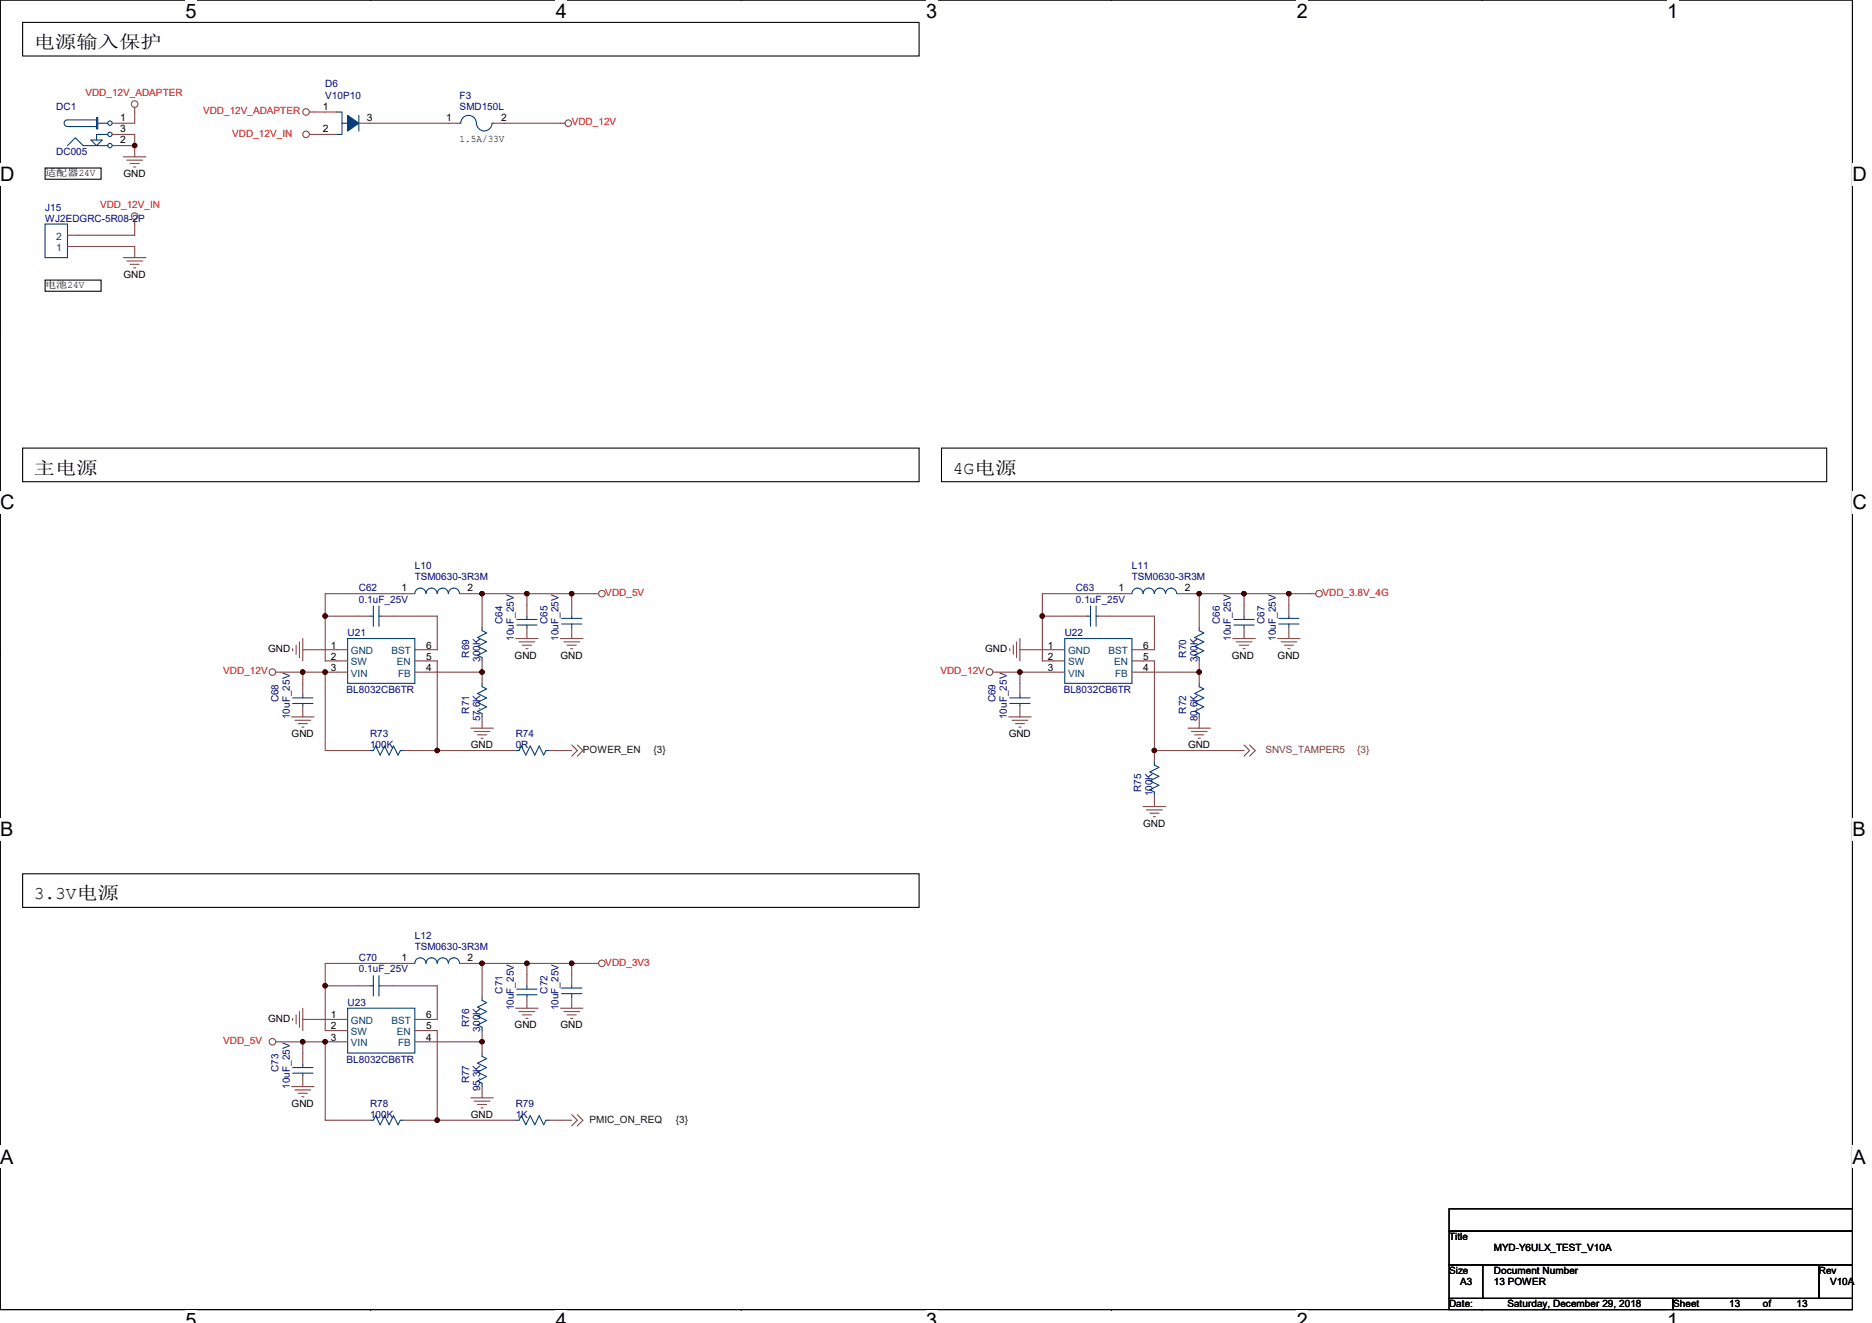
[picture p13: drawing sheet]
<svg xmlns="http://www.w3.org/2000/svg" width="297mm" height="210mm" viewBox="0 0 297 210" stroke-linecap="round" stroke-linejoin="round" font-family="sans-serif">
<defs><g id="words">
<g font-size="3.2">
<text x="29.4" y="2.8">5</text>
<text x="88.2" y="2.8">4</text>
<text x="147" y="2.8">3</text>
<text x="205.8" y="2.8">2</text>
<text x="264.5" y="2.8">1</text>
<text x="0" y="28.8">D</text>
<text x="293.9" y="28.8">D</text>
<text x="0" y="80.8">C</text>
<text x="293.9" y="80.8">C</text>
<text x="0" y="132.7">B</text>
<text x="293.9" y="132.7">B</text>
<text x="0" y="184.7">A</text>
<text x="293.9" y="184.7">A</text>
<text x="29.4" y="210.7">5</text>
<text x="88.2" y="210.7">4</text>
<text x="147" y="210.7">3</text>
<text x="205.8" y="210.7">2</text>
<text x="264.5" y="210.7">1</text>
</g>
<g font-size="2.8">
<text x="5.4" y="7.6">电源输入保护</text>
<text x="5.4" y="75.2">主电源</text>
<text x="151.2" y="75.2">4G电源</text>
<text x="5.4" y="142.7">3.3V电源</text>
</g>
<g font-size="1.6" fill="#000080">
<text x="8.9" y="17.4">DC1</text>
<text x="51.6" y="13.9">D6</text>
<text x="51.6" y="15.6">V10P10</text>
<text x="72.9" y="15.6">F3</text>
<text x="72.9" y="17.4">SMD150L</text>
<text x="8.9" y="24.5">DC005</text>
<text x="7.2" y="33.4">J15</text>
<text x="7.2" y="35.2">WJ2EDGRC-5R08-2P</text>
<text x="56.9" y="93.9">C62</text>
<text x="56.9" y="95.7">0.1uF_25V</text>
<text x="65.8" y="90.3">L10</text>
<text x="65.8" y="92.1">TSM0630-3R3M</text>
<text x="170.7" y="93.9">C63</text>
<text x="170.7" y="95.7">0.1uF_25V</text>
<text x="179.6" y="90.3">L11</text>
<text x="179.6" y="92.1">TSM0630-3R3M</text>
<text x="55.2" y="101">U21</text>
<text x="79.8" y="99" transform="rotate(-90 79.8 99)">C64</text>
<text x="81.5" y="101.7" transform="rotate(-90 81.5 101.7)">10uF_25V</text>
<text x="86.9" y="99" transform="rotate(-90 86.9 99)">C65</text>
<text x="88.6" y="101.7" transform="rotate(-90 88.6 101.7)">10uF_25V</text>
<text x="168.9" y="101">U22</text>
<text x="193.5" y="99" transform="rotate(-90 193.5 99)">C66</text>
<text x="195.3" y="101.7" transform="rotate(-90 195.3 101.7)">10uF_25V</text>
<text x="200.7" y="99" transform="rotate(-90 200.7 99)">C67</text>
<text x="202.4" y="101.7" transform="rotate(-90 202.4 101.7)">10uF_25V</text>
<text x="74.4" y="104.4" transform="rotate(-90 74.4 104.4)">R69</text>
<text x="76.2" y="105.1" transform="rotate(-90 76.2 105.1)">300K</text>
<text x="188.2" y="104.4" transform="rotate(-90 188.2 104.4)">R70</text>
<text x="190" y="105.1" transform="rotate(-90 190 105.1)">300K</text>
<text x="44.2" y="111.5" transform="rotate(-90 44.2 111.5)">C68</text>
<text x="55" y="110">BL8032CB6TR</text>
<text x="74.4" y="113.3" transform="rotate(-90 74.4 113.3)">R71</text>
<text x="158" y="111.5" transform="rotate(-90 158 111.5)">C69</text>
<text x="168.8" y="110">BL8032CB6TR</text>
<text x="188.2" y="113.3" transform="rotate(-90 188.2 113.3)">R72</text>
<text x="46" y="114.2" transform="rotate(-90 46 114.2)">10uF_25V</text>
<text x="58.7" y="117">R73</text>
<text x="58.7" y="118.8">100K</text>
<text x="76.2" y="114.5" transform="rotate(-90 76.2 114.5)">57.6K</text>
<text x="81.8" y="117">R74</text>
<text x="81.8" y="118.8">0R</text>
<text x="159.8" y="114.2" transform="rotate(-90 159.8 114.2)">10uF_25V</text>
<text x="190" y="114.5" transform="rotate(-90 190 114.5)">80.6K</text>
<text x="181.1" y="125.7" transform="rotate(-90 181.1 125.7)">R75</text>
<text x="182.9" y="126.4" transform="rotate(-90 182.9 126.4)">100K</text>
<text x="65.8" y="149">L12</text>
<text x="56.9" y="152.5">C70</text>
<text x="56.9" y="154.3">0.1uF_25V</text>
<text x="65.8" y="150.8">TSM0630-3R3M</text>
<text x="55.2" y="159.7">U23</text>
<text x="79.8" y="157.7" transform="rotate(-90 79.8 157.7)">C71</text>
<text x="81.5" y="160.4" transform="rotate(-90 81.5 160.4)">10uF_25V</text>
<text x="86.9" y="157.7" transform="rotate(-90 86.9 157.7)">C72</text>
<text x="88.6" y="160.4" transform="rotate(-90 88.6 160.4)">10uF_25V</text>
<text x="74.4" y="163" transform="rotate(-90 74.4 163)">R76</text>
<text x="76.2" y="163.7" transform="rotate(-90 76.2 163.7)">300K</text>
<text x="44.2" y="170.2" transform="rotate(-90 44.2 170.2)">C73</text>
<text x="46" y="172.8" transform="rotate(-90 46 172.8)">10uF_25V</text>
<text x="55" y="168.7">BL8032CB6TR</text>
<text x="74.4" y="171.9" transform="rotate(-90 74.4 171.9)">R77</text>
<text x="76.2" y="173.2" transform="rotate(-90 76.2 173.2)">95.3K</text>
<text x="58.7" y="175.7">R78</text>
<text x="58.7" y="177.4">100K</text>
<text x="81.8" y="175.7">R79</text>
<text x="81.8" y="177.4">1K</text>
</g>
<g font-size="1.6" fill="#f00">
<text x="13.5" y="15.3">VDD_12V_ADAPTER</text>
<text x="32.2" y="18.1">VDD_12V_ADAPTER</text>
<text x="36.8" y="21.7">VDD_12V_IN</text>
<text x="90.7" y="19.9">VDD_12V</text>
<text x="15.9" y="33.1">VDD_12V_IN</text>
<text x="96.1" y="94.6">VDD_5V</text>
<text x="209.8" y="94.6">VDD_3.8V_4G</text>
<text x="35.4" y="107">VDD_12V</text>
<text x="149.2" y="107">VDD_12V</text>
<text x="96.1" y="153.3">VDD_3V3</text>
<text x="35.4" y="165.7">VDD_5V</text>
</g>
<g font-size="1.6">
<text x="51.2" y="17.4">1</text>
<text x="19.1" y="19.2">1</text>
<text x="19.1" y="21">3</text>
<text x="19.1" y="22.7">2</text>
<text x="51.2" y="21">2</text>
<text x="58.2" y="19.2">3</text>
<text x="70.8" y="19.2">1</text>
<text x="72.9" y="22.6">1.5A/33V</text>
<text x="79.5" y="19.2">2</text>
<text x="7.2" y="27.9">适配器24V</text>
<text x="19.6" y="28.1">GND</text>
<text x="7.2" y="45.7">电池24V</text>
<text x="19.6" y="44.1">GND</text>
<text x="63.7" y="93.9">1</text>
<text x="74.2" y="93.9">2</text>
<text x="177.5" y="93.9">1</text>
<text x="188" y="93.9">2</text>
<text x="42.5" y="103.5">GND</text>
<text x="52.5" y="102.9">1</text>
<text x="52.5" y="104.7">2</text>
<text x="52.5" y="106.5">3</text>
<text x="67.6" y="106.5">4</text>
<text x="67.6" y="102.9">6</text>
<text x="67.6" y="104.7">5</text>
<text x="81.7" y="104.5">GND</text>
<text x="88.9" y="104.5">GND</text>
<text x="156.3" y="103.5">GND</text>
<text x="166.3" y="102.9">1</text>
<text x="166.3" y="104.7">2</text>
<text x="166.3" y="106.5">3</text>
<text x="181.4" y="106.5">4</text>
<text x="181.4" y="104.7">5</text>
<text x="181.4" y="102.9">6</text>
<text x="195.4" y="104.5">GND</text>
<text x="202.7" y="104.5">GND</text>
<text x="46.3" y="117">GND</text>
<text x="74.7" y="118.8">GND</text>
<text x="160.1" y="117">GND</text>
<text x="188.5" y="118.8">GND</text>
<text x="181.4" y="131.2">GND</text>
<text x="63.7" y="152.5">1</text>
<text x="74.2" y="152.5">2</text>
<text x="52.5" y="161.6">1</text>
<text x="67.6" y="161.6">6</text>
<text x="42.5" y="162.2">GND</text>
<text x="52.5" y="163.4">2</text>
<text x="52.5" y="165.2">3</text>
<text x="67.6" y="165.2">4</text>
<text x="67.6" y="163.4">5</text>
<text x="81.7" y="163.2">GND</text>
<text x="88.9" y="163.2">GND</text>
<text x="46.3" y="175.7">GND</text>
<text x="74.7" y="177.4">GND</text>
<text x="229.9" y="196.8">Title</text>
<text x="229.9" y="202.2">Size</text>
<text x="231.7" y="203.9">A3</text>
<text x="237" y="203.9">13 POWER</text>
<text x="237" y="198.6">MYD-Y6ULX_TEST_V10A</text>
<text x="237" y="202.2">Document Number</text>
<text x="288.6" y="202.2">Rev</text>
<text x="290.4" y="203.9">V10A</text>
<text x="229.9" y="207.5">Date:</text>
<text x="239.2" y="207.5">Saturday, December 29, 2018</text>
<text x="265.5" y="207.5">Sheet</text>
<text x="274.4" y="207.5">13</text>
<text x="279.7" y="207.5">of</text>
<text x="285" y="207.5">13</text>
</g>
<g font-size="1.6" fill="#004080">
<text x="8.9" y="39.8">1</text>
<text x="8.9" y="38.1">2</text>
<text x="55.7" y="103.8">GND</text>
<text x="55.7" y="105.6">SW</text>
<text x="55.7" y="107.4">VIN</text>
<text x="62.1" y="103.8">BST</text>
<text x="63" y="105.6">EN</text>
<text x="63.2" y="107.4">FB</text>
<text x="169.5" y="103.8">GND</text>
<text x="169.5" y="105.6">SW</text>
<text x="169.5" y="107.4">VIN</text>
<text x="175.9" y="103.8">BST</text>
<text x="176.8" y="105.6">EN</text>
<text x="176.9" y="107.4">FB</text>
<text x="55.7" y="162.5">GND</text>
<text x="55.7" y="164.3">SW</text>
<text x="55.7" y="166.1">VIN</text>
<text x="62.1" y="162.5">BST</text>
<text x="63" y="164.3">EN</text>
<text x="63.2" y="166.1">FB</text>
</g>
<g font-size="1.6" fill="#004000">
<text x="92.5" y="119.5">POWER_EN</text>
<text x="103.7" y="119.5">{3}</text>
<text x="93.6" y="178.2">PMIC_ON_REQ</text>
<text x="107.2" y="178.2">{3}</text>
</g>
<g font-size="1.6" fill="#804040">
<text x="200.8" y="119.5">SNVS_TAMPER5</text>
<text x="215.4" y="119.5">{3}</text>
</g>
</g></defs>
<path d="M0 0h293.9v207.9h-293.9z" fill="none" stroke="#000" stroke-width=".17"/>
<g fill="#fff">
<path d="M29.4 0h1.8v3.5h-1.8z"/>
<path d="M29.4 207.9h1.8v2h-1.8z"/>
</g>
<path d="M58.8 0h.1M58.8 207.9h.1" fill="none" stroke="#000" stroke-width=".17"/>
<g fill="#fff">
<path d="M88.2 0h1.8v3.5h-1.8z"/>
<path d="M88.2 207.9h1.8v2h-1.8z"/>
</g>
<path d="M117.6 0h.1M117.6 207.9h.1" fill="none" stroke="#000" stroke-width=".17"/>
<g fill="#fff">
<path d="M147 0h1.7v3.5h-1.7z"/>
<path d="M147 207.9h1.7v2h-1.7z"/>
</g>
<path d="M176.4 0h.1M176.4 207.9h.1" fill="none" stroke="#000" stroke-width=".17"/>
<g fill="#fff">
<path d="M205.8 0h1.7v3.5h-1.7z"/>
<path d="M205.8 207.9h1.7v2h-1.7z"/>
</g>
<path d="M235.2 0h.1M235.2 207.9h.1" fill="none" stroke="#000" stroke-width=".17"/>
<g fill="#fff">
<path d="M264.5 0h1.8v3.5h-1.8z"/>
<path d="M264.5 207.9h1.8v2h-1.8z"/>
<path d="M0 26h2.3v3.5h-2.3z"/>
<path d="M293.9 26h2.3v3.5h-2.3z"/>
<path d="M0 77.9h2.3v3.5h-2.3z"/>
<path d="M293.9 77.9h2.3v3.5h-2.3z"/>
</g>
<path d="M0 52h.1M293.9 52h.1" fill="none" stroke="#000" stroke-width=".17"/>
<g fill="#fff">
<path d="M0 129.9h2.1v3.5h-2.1z"/>
<path d="M293.9 129.9h2.1v3.5h-2.1z"/>
</g>
<path d="M0 103.9h.1M293.9 103.9h.1" fill="none" stroke="#000" stroke-width=".17"/>
<g fill="#fff">
<path d="M0 181.9h2.2v3.5h-2.2z"/>
<path d="M293.9 181.9h2.2v3.5h-2.2z"/>
</g>
<g fill="none" stroke="#000" stroke-width=".17">
<path d="M3.6 3.6h142.2v5.3h-142.2zM7.2 26.7h8.8v1.7h-8.8zM7.2 44.4h8.8v1.8h-8.8zM3.6 71.1h142.2v5.4h-142.2zM149.4 71.1h140.5v5.4h-140.5zM3.6 138.7h142.2v5.3h-142.2zM0 155.9h.1M293.9 155.9h.1M229.9 191.9h64v3.5h-64zM229.9 195.4h64v5.3h-64zM229.9 200.7h5.4v5.4h-5.4zM229.9 206.1h35.6v1.8h-35.6z"/>
<path d="M235.3 200.7h53.3v5.4h-53.3zM265.5 206.1h28.4v1.8h-28.4zM288.6 200.7h5.3v5.4h-5.3z"/>
</g>
<g fill="none" stroke="#804040" stroke-width=".17">
<path d="M21.4 17.1v2.5h-3.6M49.1 17.8h4.3M56.9 19.6h16M78.3 19.6h11.4M10.7 39.1h10.7v1.8M17.8 21.3h3.6v1.8M17.8 23.1h3.6M19.6 24.9h3.6M20.1 25.4h2.5M20.7 26h1.4M21.2 26.5h.3M21.4 34.8v2.5h-10.7"/>
<path d="M21.4 23.1v1.8M49.1 21.3h4.3M19.6 40.9h3.6M20.1 41.4h2.5M20.7 42h1.4M21.2 42.5h.3M51.6 97.8h7.1M51.6 97.8v7.1h3.6M60.5 97.8h8.9v5.3h-3.6M65.8 94.2h-14.2v3.6M72.9 94.2h3.6M76.5 99.6h.1"/>
<path d="M76.5 94.2v5.4M76.5 94.2h7.1M83.6 99.6v1.7M83.6 94.2v3.6M83.6 94.2h7.1M90.7 94.2h4.3M90.7 94.2v3.6M90.7 99.6v1.7M165.4 97.8h7.1M165.4 97.8v7.1h3.5M174.3 97.8h8.9v5.3h-3.6M179.6 94.2h-14.2v3.6"/>
<path d="M186.7 94.2h3.6M190.3 94.2h7.1M190.3 99.6h.1M190.3 94.2v5.4M197.4 94.2h7.1M197.4 99.6v1.7M197.4 94.2v3.6M204.5 94.2v3.6M204.5 99.6v1.7M204.5 94.2h4.3M43.8 106.7h4.2M46.3 113.8h3.5"/>
<path d="M46.4 103v.3M46.8 114.3h2.5M47 102.4v1.4M47.3 114.9h1.5M47.5 101.9v2.5M47.9 115.4h.3M48 101.3v3.6M48 112v1.8M48 106.7h3.6M48 103.1h7.2M48 106.7v3.5M51.6 106.7v12.4h7.1"/>
<path d="M51.6 106.7h3.6M58.7 119.1h.1M64 119.1h.1M64 119.1h5.4M65.8 106.7h10.7M65.8 104.9h3.6v14.2M69.4 119.1h12.4M74.7 115.6h3.6M75.2 116.1h2.5M75.8 116.6h1.4M76.3 117.2h.4M76.5 108.5h.1"/>
<path d="M76.5 113.8h.1M76.5 104.9h.1M76.5 106.7v1.8M76.5 104.9v1.8M76.5 113.8v1.8M81.8 119.1h.1M81.8 101.3h3.6M82.4 101.9h2.5M82.9 102.4h1.4M83.4 103h.4M87.2 119.1h.1M87.2 119.1h3.5"/>
<path d="M88.9 101.3h3.6M89.5 101.9h2.5M90 102.4h1.4M90.5 103h.4M90.7 118.2l.9 .9-.9 .9M91.6 118.2l.9 .9-.9 .9M157.6 106.7h4.2M160.1 113.8h3.5M160.2 103v.3M160.6 114.3h2.5M160.8 102.4v1.4M161.1 114.9h1.5"/>
<path d="M161.3 101.9v2.5M161.7 115.4h.3M161.8 103.1h7.1M161.8 101.3v3.6M161.8 112v1.8M161.8 106.7v3.5M168.9 106.7h-7.1M179.6 106.7h10.7M179.6 104.9h3.6v14.2M183.2 119.1v1.8M183.2 119.1h14.2M188.5 115.6h3.6"/>
<path d="M189 116.1h2.5M189.6 116.6h1.4M190.1 117.2h.4M190.3 104.9v1.8M190.3 108.5h.1M190.3 113.8h.1M190.3 104.9h.1M190.3 106.7v1.8M190.3 113.8v1.8M195.6 101.3h3.6M196.1 101.9h2.5M196.7 102.4h1.4"/>
<path d="M197.2 103h.4M197.4 118.2l.9 .9-.9 .9M198.3 118.2l.9 .9-.9 .9M202.7 101.3h3.6M203.3 101.9h2.5M203.8 102.4h1.4M204.3 103h.4M181.4 128h3.6M181.9 128.5h2.5M182.5 129.1h1.4M183 129.6h.3M183.2 126.2h.1"/>
<path d="M183.2 120.9h.1M183.2 126.2v1.8M51.6 156.5h7.1M51.6 156.5v7.1h3.6M60.5 156.5h8.9v5.3h-3.6M65.8 152.9h-14.2v3.6M72.9 152.9h3.6M76.5 158.2h.1M76.5 152.9v5.3M76.5 152.9h7.1M83.6 158.2v1.8M83.6 152.9v3.6"/>
<path d="M83.6 152.9h7.1M90.7 152.9h4.3M90.7 152.9v3.6M90.7 158.2v1.8M43.8 165.4h4.2M46.3 172.5h3.5M46.4 161.6v.4M46.8 173h2.5M47 161.1v1.4M47.3 173.5h1.5M47.5 160.5v2.5M47.9 174.1h.3"/>
<path d="M48 161.8h7.2M48 160v3.6M48 170.7v1.8M48 165.4v3.5M48 165.4h3.6M51.6 165.4h3.6M51.6 165.4v12.4h7.1M58.7 177.8h.1M64 177.8h.1M64 177.8h5.4M65.8 165.4h10.7M65.8 163.6h3.6v14.2"/>
<path d="M69.4 177.8h12.4M74.7 174.2h3.6M75.2 174.8h2.5M75.8 175.3h1.4M76.3 175.9h.4M76.5 167.1h.1M76.5 172.5h.1M76.5 163.6h.1M76.5 163.6v1.8M76.5 165.4v1.7M76.5 172.5v1.7M81.8 177.8h.1"/>
<path d="M81.8 160h3.6M82.4 160.5h2.5M82.9 161.1h1.4M83.4 161.6h.4M87.2 177.8h.1M87.2 177.8h3.5M88.9 160h3.6M89.5 160.5h2.5M90 161.1h1.4M90.5 161.6h.4M90.7 176.9l.9 .9-.9 .9M91.6 176.9l.9 .9-.9 .9"/>
<circle cx="21.4" cy="16.5" r=".52"/>
<circle cx="48.6" cy="17.8" r=".52"/>
<circle cx="90.2" cy="19.5" r=".52"/>
<circle cx="21.4" cy="34.3" r=".52"/>
<circle cx="48.6" cy="21.3" r=".52"/>
<circle cx="95.5" cy="94.2" r=".52"/>
<circle cx="209.3" cy="94.2" r=".52"/>
<circle cx="43.2" cy="106.7" r=".52"/>
<circle cx="157" cy="106.7" r=".52"/>
<circle cx="95.5" cy="152.9" r=".52"/>
<circle cx="43.2" cy="165.3" r=".52"/>
</g>
<g fill="none" stroke="#003c77" stroke-width=".17">
<path d="M10.7 19a.52 .52 0 0 0-.5 .5 .52 .52 0 0 0 .5 .6M10.7 19h4.6M15.3 18.7h.2v1.7h-.2zM15.5 19.6h1.6M53.4 17.8h.9v3.5h-.9M54.3 19.6h.9M56.9 18.3v2.5M75.6 19.5a1.24 1.24 0 0 0-1.3-1.2 1.24 1.24 0 0 0-1.2 1.2l-.2 .1M75.6 19.5a1.24 1.24 0 0 0 1.2 1.3 1.24 1.24 0 0 0 1.3-1.3M78.1 19.6h.2M7.2 35.6h3.5v5.3h-3.5zM10.7 20.1h4.6"/>
<path d="M10.7 23.1l1.3-1.2 1.2 1.2h3.9M14.4 22.2h1.8l-.9 .9zM17.1 21.3h-1.8v.9M58.7 97.8h.5M59.2 96.2v3.2M60.1 97.8h.4M60.1 96.2v3.2M69.4 94.2a.89 .89 0 0 0-.9-.9 .89 .89 0 0 0-.9 .9 .88 .88 0 0 0-.9-.9 .88 .88 0 0 0-.9 .9M71.1 94.2a.88 .88 0 0 0-.8-.9 .88 .88 0 0 0-.9 .9M72.9 94.2a.88 .88 0 0 0-.9-.9 .88 .88 0 0 0-.8 .9M76.5 99.6v.5l.7 .4-1.4 .7 1.4 .7-1.4 .7 1.4 .7-1.4 .7 .7 .4v.5M82 98.3h3.2"/>
<path d="M82 99.2h3.2M83.6 99.2v.4M83.6 97.8v.5M89.1 99h3.2M89.1 98.1h3.2M90.7 97.8v.3M90.7 99v.6M172.5 97.8h.5M173 96.2v3.2M173.9 96.2v3.2M173.9 97.8h.4M181.4 94.2a.88 .88 0 0 0-.9-.9 .88 .88 0 0 0-.9 .9"/>
<path d="M183.2 94.2a.88 .88 0 0 0-.9-.9 .88 .88 0 0 0-.9 .9M186.7 94.2a.89 .89 0 0 0-.9-.9 .89 .89 0 0 0-.9 .9 .88 .88 0 0 0-.8-.9 .88 .88 0 0 0-.9 .9M190.3 99.6v.5l.7 .4-1.4 .7 1.4 .7-1.4 .7 1.4 .7-1.4 .7 .7 .4v.5M195.8 98.3h3.2M195.8 99.2h3.2M197.4 99.2v.4M197.4 97.8v.5M202.9 99h3.2M202.9 98.1h3.2M204.5 97.8v.3M204.5 99v.6M46.4 110.8h3.3"/>
<path d="M46.4 111.7h3.3M48 111.7v.3M48 110.2v.6M55.2 101.3h10.6v7.2h-10.6zM58.7 119.1h.5l.4-.7 .7 1.4 .7-1.4 .7 1.4 .7-1.4 .8 1.4 .3-.7h.5M76.5 108.5v.5l.7 .3-1.4 .8 1.4 .7-1.4 .7 1.4 .7-1.4 .7 .7 .4v.5M81.8 119.1h.6l.3-.7 .7 1.4 .7-1.4 .8 1.4 .7-1.4 .7 1.4 .3-.7h.6M160.2 110.8h3.2M160.2 111.7h3.2M161.8 111.7v.3M161.8 110.2v.6M168.9 101.3h10.7v7.2h-10.7z"/>
<path d="M190.3 108.5v.5l.7 .3-1.4 .8 1.4 .7-1.4 .7 1.4 .7-1.4 .7 .7 .4v.5M183.2 120.9v.5l.7 .4-1.4 .7 1.4 .7-1.4 .7 1.4 .7-1.4 .7 .7 .4v.5M58.7 156.5h.5M59.2 154.9v3.2M60.1 156.5h.4M60.1 154.9v3.2M69.4 152.9a.89 .89 0 0 0-.9-.9 .89 .89 0 0 0-.9 .9 .88 .88 0 0 0-.9-.9 .88 .88 0 0 0-.9 .9M71.1 152.9a.88 .88 0 0 0-.8-.9 .88 .88 0 0 0-.9 .9M72.9 152.9a.88 .88 0 0 0-.9-.9 .88 .88 0 0 0-.8 .9M76.5 158.2v.6l.7 .3-1.4 .8 1.4 .6-1.4 .8 1.4 .7-1.4 .7 .7 .3v.6M82 157h3.2M82 157.9h3.2"/>
<path d="M83.6 157.9v.3M83.6 156.5v.5M89.1 157.7h3.2M89.1 156.8h3.2M90.7 156.5v.3M90.7 157.7v.5M46.4 169.4h3.3M46.4 170.3h3.3M48 170.3v.4M48 168.9v.5M55.2 160h10.6v7.1h-10.6zM58.7 177.8h.5l.4-.7 .7 1.4 .7-1.4 .7 1.4 .7-1.4 .8 1.4 .3-.7h.5"/>
<path d="M76.5 167.1v.6l.7 .3-1.4 .7 1.4 .7-1.4 .8 1.4 .7-1.4 .7 .7 .3v.6M81.8 177.8h.6l.3-.7 .7 1.4 .7-1.4 .8 1.4 .7-1.4 .7 1.4 .3-.7h.6"/>
<circle cx="17.4" cy="19.5" r=".35"/>
<circle cx="17.4" cy="23.1" r=".35"/>
<circle cx="17.4" cy="21.3" r=".35"/>
</g>
<path d="M55.2 18.3l1.7 1.3-1.7 1.2z" fill-rule="evenodd" fill="#003c77" stroke="#003c77" stroke-width=".17"/>
<g fill="#400000" stroke="#400000" stroke-width=".17">
<circle cx="21.4" cy="23.1" r=".35"/>
<circle cx="190.3" cy="94.2" r=".35"/>
<circle cx="204.5" cy="94.2" r=".35"/>
<circle cx="197.4" cy="94.2" r=".35"/>
<circle cx="165.4" cy="97.8" r=".35"/>
<circle cx="161.8" cy="106.7" r=".35"/>
<circle cx="190.3" cy="106.7" r=".35"/>
<circle cx="83.6" cy="94.2" r=".35"/>
<circle cx="76.5" cy="94.2" r=".35"/>
<circle cx="90.7" cy="94.2" r=".35"/>
<circle cx="51.6" cy="97.8" r=".35"/>
<circle cx="48" cy="106.7" r=".35"/>
<circle cx="51.6" cy="106.7" r=".35"/>
<circle cx="76.5" cy="106.7" r=".35"/>
<circle cx="69.4" cy="119.1" r=".35"/>
<circle cx="183.2" cy="119.1" r=".35"/>
<circle cx="51.6" cy="156.5" r=".35"/>
<circle cx="76.5" cy="152.9" r=".35"/>
<circle cx="83.6" cy="152.9" r=".35"/>
<circle cx="90.7" cy="152.9" r=".35"/>
<circle cx="48" cy="165.3" r=".35"/>
<circle cx="51.6" cy="165.3" r=".35"/>
<circle cx="76.5" cy="165.3" r=".35"/>
<circle cx="69.4" cy="177.8" r=".35"/>
</g>
<use href="#words"/>
</svg>
